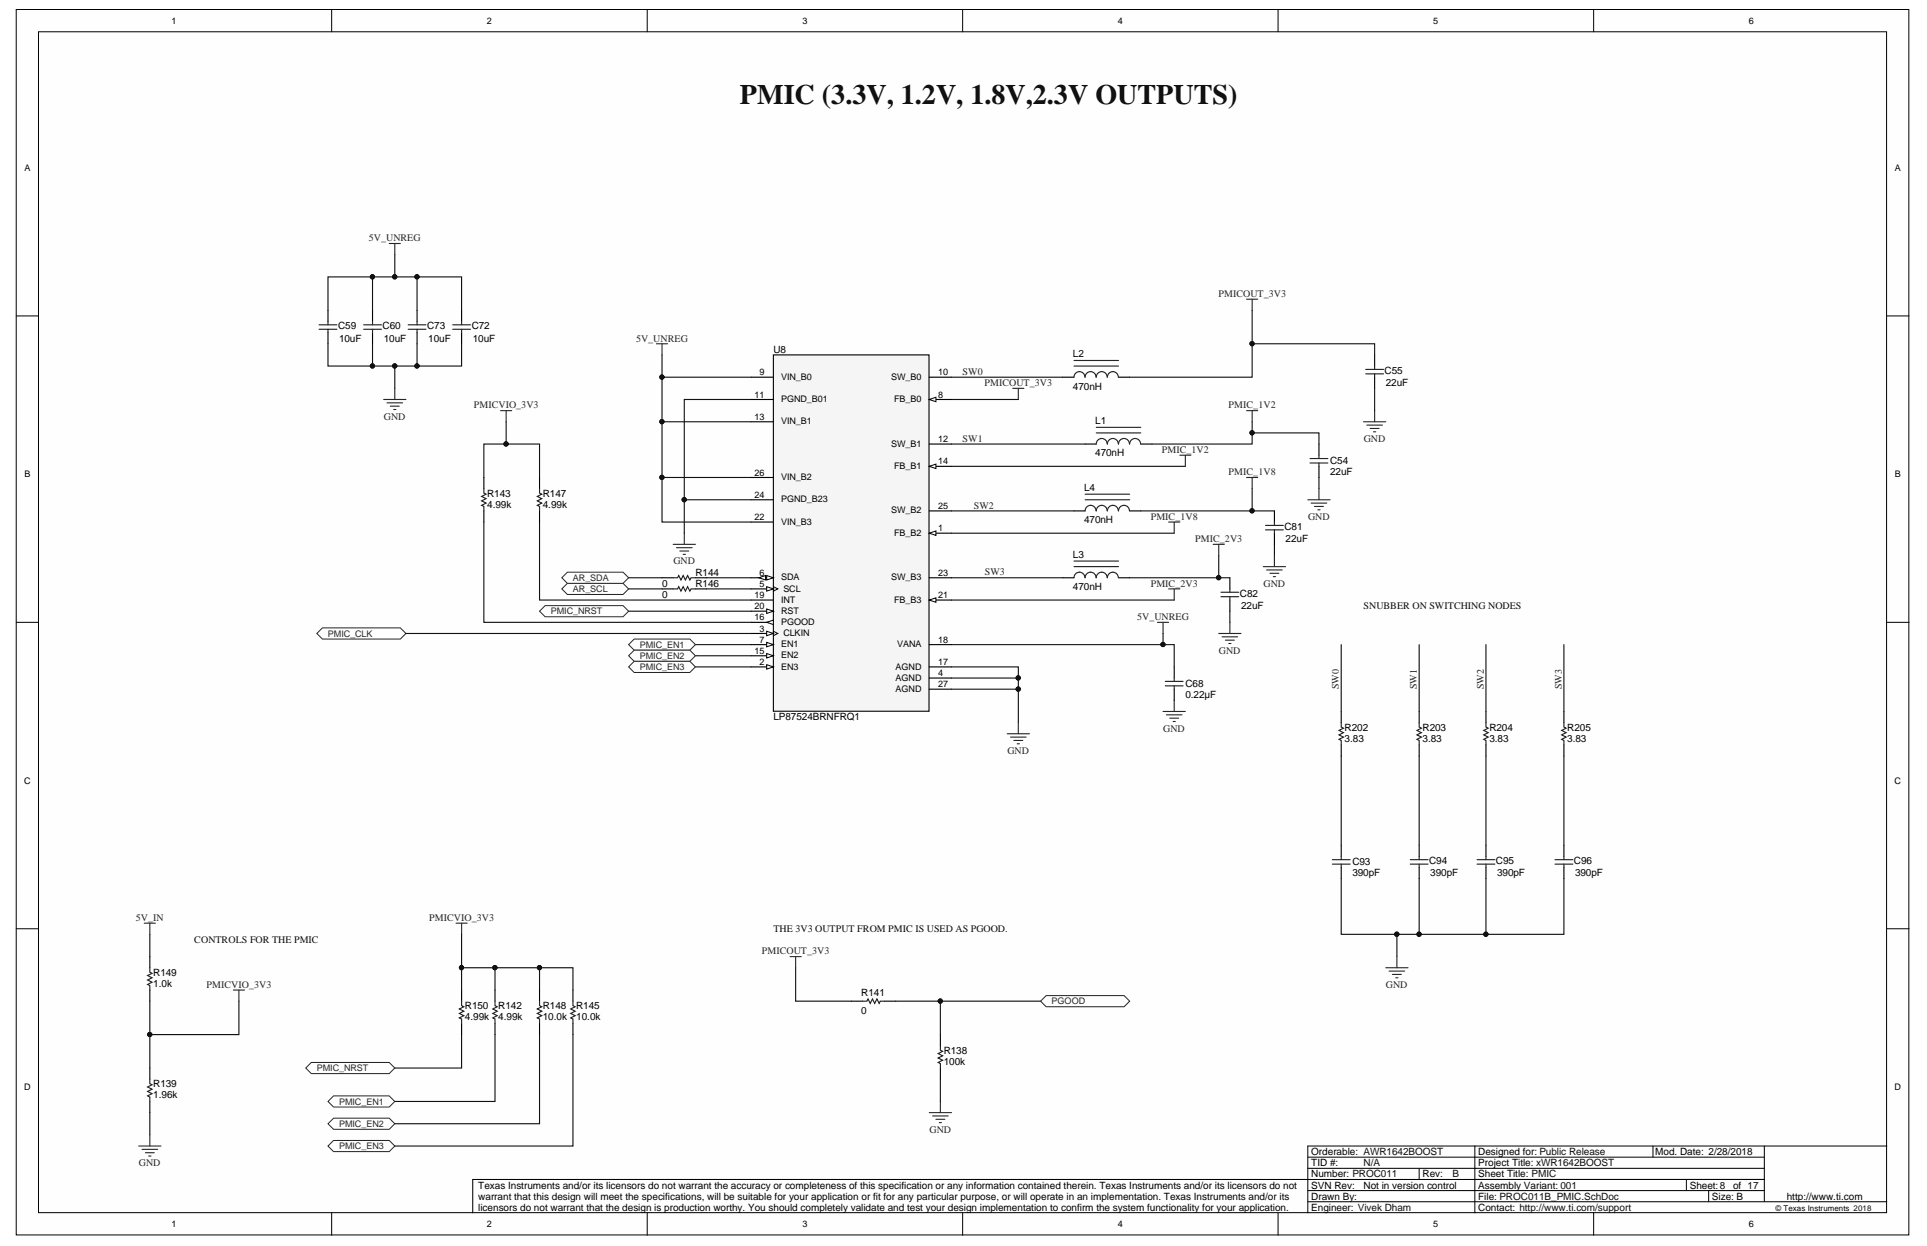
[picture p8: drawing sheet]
<svg xmlns="http://www.w3.org/2000/svg" width="432mm" height="279mm" viewBox="0 0 432 279" stroke-linecap="round" stroke-linejoin="round" font-family="sans-serif">
<defs><g id="words">
<text font-size="6.3" fill="#0e0e0e" x="165.8" y="23.2">PMIC (3.3V, 1.2V, 1.8V,2.3V OUTPUTS)</text>
<g font-size="2.2" fill="#262626">
<text x="82.7" y="54">5V_UNREG</text>
<text x="273" y="66.5">PMICOUT_3V3</text>
<text x="142.5" y="76.5">5V_UNREG</text>
<text x="215.7" y="84">SW0</text>
<text x="220.6" y="86.5">PMICOUT_3V3</text>
<text x="86" y="94">GND</text>
<text x="106.2" y="91.5">PMICVIO_3V3</text>
<text x="275.3" y="91.5">PMIC_1V2</text>
<text x="215.7" y="98.9">SW1</text>
<text x="260.3" y="101.4">PMIC_1V2</text>
<text x="305.6" y="98.9">GND</text>
<text x="275.3" y="106.4">PMIC_1V8</text>
<text x="218.2" y="113.9">SW2</text>
<text x="257.8" y="116.4">PMIC_1V8</text>
<text x="293.1" y="116.4">GND</text>
<text x="267.8" y="121.4">PMIC_2V3</text>
<text x="150.9" y="126.4">GND</text>
<text x="220.7" y="128.9">SW3</text>
<text x="257.8" y="131.4">PMIC_2V3</text>
<text x="283.1" y="131.4">GND</text>
<text x="254.8" y="138.9">5V_UNREG</text>
<text x="273.1" y="146.4">GND</text>
<text x="300" y="154.3" transform="rotate(-90 300 154.3)">SW0</text>
<text x="317.5" y="154.3" transform="rotate(-90 317.5 154.3)">SW1</text>
<text x="332.5" y="154.3" transform="rotate(-90 332.5 154.3)">SW2</text>
<text x="350" y="154.3" transform="rotate(-90 350 154.3)">SW3</text>
<text x="260.7" y="163.9">GND</text>
<text x="225.8" y="168.8">GND</text>
<text x="30.4" y="206.3">5V_IN</text>
<text x="96.2" y="206.3">PMICVIO_3V3</text>
<text x="170.7" y="213.7">PMICOUT_3V3</text>
<text x="46.3" y="221.2">PMICVIO_3V3</text>
<text x="310.6" y="221.2">GND</text>
<text x="208.3" y="253.7">GND</text>
<text x="31.1" y="261.1">GND</text>
</g>
<g font-size="2.2">
<text x="75.8" y="73.8">C59</text>
<text x="76" y="76.5">10uF</text>
<text x="85.7" y="73.8">C60</text>
<text x="86" y="76.5">10uF</text>
<text x="95.7" y="73.8">C73</text>
<text x="96" y="76.5">10uF</text>
<text x="105.7" y="73.8">C72</text>
<text x="105.9" y="76.5">10uF</text>
<text x="173.3" y="79">U8</text>
<text x="240.4" y="80">L2</text>
<text x="310.3" y="83.8">C55</text>
<text x="240.4" y="87.2">470nH</text>
<text x="310.5" y="86.5">22uF</text>
<text x="245.4" y="95">L1</text>
<text x="245.4" y="102.2">470nH</text>
<text x="298" y="106.5">22uF</text>
<text x="298" y="104">C54</text>
<text x="109.2" y="113.7">4.99k</text>
<text x="109.2" y="111.2">R143</text>
<text x="121.6" y="113.7">4.99k</text>
<text x="121.6" y="111.2">R147</text>
<text x="242.9" y="109.9">L4</text>
<text x="242.9" y="117.2">470nH</text>
<text x="287.8" y="118.7">C81</text>
<text x="240.4" y="124.9">L3</text>
<text x="288.1" y="121.4">22uF</text>
<text x="148.3" y="131.4">0</text>
<text x="155.8" y="128.9">R144</text>
<text x="155.8" y="131.4">R146</text>
<text x="148.3" y="133.9">0</text>
<text x="240.4" y="132.2">470nH</text>
<text x="277.8" y="133.7">C82</text>
<text x="278.1" y="136.4">22uF</text>
<text x="265.6" y="153.9">C68</text>
<text x="173.3" y="161.4">LP87524BRNFRQ1</text>
<text x="265.6" y="156.4">0.22µF</text>
<text x="301.3" y="166.1">3.83</text>
<text x="301.3" y="163.6">R202</text>
<text x="318.8" y="166.1">3.83</text>
<text x="318.8" y="163.6">R203</text>
<text x="333.7" y="166.1">3.83</text>
<text x="333.7" y="163.6">R204</text>
<text x="351.2" y="166.1">3.83</text>
<text x="351.2" y="163.6">R205</text>
<text x="303" y="196.3">390pF</text>
<text x="303" y="193.8">C93</text>
<text x="320.2" y="193.5">C94</text>
<text x="320.5" y="196.3">390pF</text>
<text x="335.2" y="193.5">C95</text>
<text x="335.5" y="196.3">390pF</text>
<text x="352.7" y="193.5">C96</text>
<text x="352.9" y="196.3">390pF</text>
<text x="34.3" y="221">1.0k</text>
<text x="34.3" y="218.5">R149</text>
<text x="104.2" y="226">R150</text>
<text x="111.7" y="226">R142</text>
<text x="121.6" y="226">R148</text>
<text x="129.1" y="226">R145</text>
<text x="193" y="227">0</text>
<text x="193" y="223">R141</text>
<text x="104.2" y="228.5">4.99k</text>
<text x="111.7" y="228.5">4.99k</text>
<text x="121.6" y="228.5">10.0k</text>
<text x="129.1" y="228.5">10.0k</text>
<text x="211.5" y="238.5">100k</text>
<text x="211.5" y="236">R138</text>
<text x="34.3" y="246">1.96k</text>
<text x="34.3" y="243.5">R139</text>
<text x="293.8" y="263.7">Number: PROC011</text>
<text x="293.8" y="261.2">TID #:</text>
<text x="293.8" y="258.7">Orderable: AWR1642BOOST</text>
<text x="318.8" y="263.7">Rev:</text>
<text x="331.2" y="263.7">Sheet Title: PMIC</text>
<text x="331.2" y="261.2">Project Title: xWR1642BOOST</text>
<text x="331.2" y="258.7">Designed for: Public Release</text>
<text x="370.9" y="258.7">Mod. Date: 2/28/2018</text>
<text x="107.2" y="266.2">Texas Instruments and/or its licensors do not warrant the accuracy or completeness of this specification or any information contained therein. Texas Instruments and/or its licensors do not</text>
<text x="107.2" y="268.7">warrant that this design will meet the specifications, will be suitable for your application or fit for any particular purpose, or will operate in an implementation. Texas Instruments and/or its</text>
<text x="293.8" y="268.7">Drawn By:</text>
<text x="293.8" y="266.2">SVN Rev:</text>
<text x="305.5" y="266.2">Not in version control</text>
<text x="331.2" y="268.7">File: PROC011B_PMIC.SchDoc</text>
<text x="331.2" y="266.2">Assembly Variant: 001</text>
<text x="378.6" y="266.2">Sheet:8</text>
<text x="383.6" y="268.7">Size: B</text>
<text x="388.4" y="266.2">of 17</text>
<text x="400.4" y="268.7">http://www.ti.com</text>
<text x="107.2" y="271.2">licensors do not warrant that the design is production worthy. You should completely validate and test your design implementation to confirm the system functionality for your application.</text>
<text x="293.8" y="271.2">Engineer: Vivek Dham</text>
<text x="331.2" y="271.2">Contact: http://www.ti.com/support</text>
</g>
<g font-size="2.2" fill="#0e0e0e">
<text x="305.5" y="136.4">SNUBBER ON SWITCHING NODES</text>
<text x="173.3" y="208.8">THE 3V3 OUTPUT FROM PMIC IS USED AS PGOOD.</text>
<text x="43.5" y="211.3">CONTROLS FOR THE PMIC</text>
<text x="305.5" y="261.2">N/A</text>
<text x="325.5" y="263.7">B</text>
</g>
<g font-size="2">
<text x="38.4" y="5.3">1</text>
<text x="109.1" y="5.3">2</text>
<text x="179.8" y="5.3">3</text>
<text x="250.5" y="5.3">4</text>
<text x="321.2" y="5.3">5</text>
<text x="391.9" y="5.3">6</text>
<text x="5.5" y="38.3">A</text>
<text x="424.6" y="38.3">A</text>
<text x="169.1" y="89.1">11</text>
<text x="170.2" y="84.1">9</text>
<text x="175" y="85">VIN_B0</text>
<text x="199.7" y="85">SW_B0</text>
<text x="210.2" y="89.1">8</text>
<text x="210.2" y="84.1">10</text>
<text x="169.1" y="94">13</text>
<text x="175" y="90">PGND_B01</text>
<text x="175" y="95">VIN_B1</text>
<text x="200.3" y="90">FB_B0</text>
<text x="199.7" y="100">SW_B1</text>
<text x="210.2" y="99">12</text>
<text x="5.5" y="106.9">B</text>
<text x="169.1" y="106.5">26</text>
<text x="175" y="107.5">VIN_B2</text>
<text x="200.3" y="105">FB_B1</text>
<text x="210.2" y="104">14</text>
<text x="424.6" y="106.9">B</text>
<text x="169.1" y="111.5">24</text>
<text x="175" y="112.5">PGND_B23</text>
<text x="169.1" y="116.5">22</text>
<text x="175" y="117.5">VIN_B3</text>
<text x="199.7" y="115">SW_B2</text>
<text x="200.3" y="120">FB_B2</text>
<text x="210.2" y="119">1</text>
<text x="210.2" y="114">25</text>
<text x="170.2" y="131.5">5</text>
<text x="170.2" y="129">6</text>
<text x="175" y="130">SDA</text>
<text x="199.7" y="130">SW_B3</text>
<text x="210.2" y="129">23</text>
<text x="169.1" y="134">19</text>
<text x="169.1" y="136.5">20</text>
<text x="175" y="135">INT</text>
<text x="175" y="137.5">RST</text>
<text x="175.5" y="132.5">SCL</text>
<text x="200.3" y="135">FB_B3</text>
<text x="210.2" y="134">21</text>
<text x="169.1" y="138.9">16</text>
<text x="170.2" y="141.4">3</text>
<text x="170.2" y="143.9">7</text>
<text x="175" y="140">PGOOD</text>
<text x="175.5" y="142.5">CLKIN</text>
<text x="210.2" y="143.9">18</text>
<text x="169.1" y="146.4">15</text>
<text x="170.2" y="148.9">2</text>
<text x="175" y="149.9">EN3</text>
<text x="175" y="145">EN1</text>
<text x="175" y="147.4">EN2</text>
<text x="200.7" y="149.9">AGND</text>
<text x="201" y="145">VANA</text>
<text x="210.2" y="148.9">17</text>
<text x="200.7" y="152.4">AGND</text>
<text x="200.7" y="154.9">AGND</text>
<text x="210.2" y="151.4">4</text>
<text x="210.2" y="153.9">27</text>
<text x="5.4" y="175.5">C</text>
<text x="424.5" y="175.5">C</text>
<text x="5.4" y="244.1">D</text>
<text x="424.5" y="244.1">D</text>
<text x="38.4" y="274.8">1</text>
<text x="109.1" y="274.8">2</text>
<text x="179.8" y="274.8">3</text>
<text x="250.5" y="274.8">4</text>
<text x="321.2" y="274.8">5</text>
<text x="391.9" y="274.8">6</text>
</g>
<g font-size="2" fill="#262626">
<text x="128.4" y="130.1">AR_SDA</text>
<text x="123.4" y="137.6">PMIC_NRST</text>
<text x="128.4" y="132.6">AR_SCL</text>
<text x="73.5" y="142.6">PMIC_CLK</text>
<text x="143.4" y="145.1">PMIC_EN1</text>
<text x="143.4" y="147.6">PMIC_EN2</text>
<text x="143.4" y="150.1">PMIC_EN3</text>
<text x="235.6" y="224.9">PGOOD</text>
<text x="71" y="239.9">PMIC_NRST</text>
<text x="76" y="247.4">PMIC_EN1</text>
<text x="76" y="252.4">PMIC_EN2</text>
<text x="76" y="257.3">PMIC_EN3</text>
</g>
<text font-size="1.8" x="397.8" y="271.3">© Texas Instruments 2018</text>
</g></defs>
<g fill="#fefefe" stroke="#000" stroke-width=".22">
<path d="M3.6 2.1h424.1v274.5h-424.1z"/>
<path d="M8.6 7.1h414.1v264.5h-414.1z"/>
</g>
<g fill="none" stroke="#000" stroke-width=".22">
<path d="M74.3 2.1v5M145 2.1v5M215.7 2.1v5M286.4 2.1v5M357.1 2.1v5M3.6 70.8h5M422.8 70.8h5M3.6 139.4h5M422.8 139.4h5M3.6 208h5M422.8 208h5M293.1 259.2h102.2"/>
<path d="M330.5 256.7h-37.4v14.9M370.4 256.7v2.5M395.3 256.7v12.4M422.8 256.7h-92.3v14.9M74.3 271.6v5M145 271.6v5M215.7 271.6v5M286.4 271.6v5M293.1 269.1h129.7M293.1 266.6h102.2M293.1 261.6h102.2M318 261.6v2.5"/>
<path d="M357.1 271.6v5M377.9 264.1v2.5M382.9 266.6v2.5M395.3 264.1h-289.4v7.5"/>
</g>
<g fill="none" stroke="#0e0e0e" stroke-width=".25">
<path d="M88.5 57v5M83.5 62v7.5M93.5 62v7.5M88.5 82v5M140.9 131.9h7.4M158.3 131.9h10M300.5 144.4v14.9M318 144.4v14.9M333 144.4v14.9M350.4 144.4v14.9M300.5 169.3v20M333 169.3v20"/>
<path d="M350.4 169.3v20M318 196.8v12.4M110.9 216.7v5M120.9 216.7v5M178.3 216.7v7.5h12.5M313 209.2v5M103.4 231.7v7.5h-14.9M110.9 231.7v15h-22.4M120.9 231.7v20h-32.4M128.4 231.7v25h-39.9M200.7 224.2h10v7.5M210.7 224.2h22.5"/>
<path d="M210.7 241.7v5"/>
</g>
<g fill="#0e0e0e" stroke="#0e0e0e" stroke-width=".22">
<circle cx="93.4" cy="62" r=".47"/>
<circle cx="83.5" cy="62" r=".47"/>
<circle cx="88.4" cy="62" r=".47"/>
<circle cx="88.4" cy="82" r=".47"/>
<circle cx="120.9" cy="216.7" r=".47"/>
<circle cx="110.9" cy="216.7" r=".47"/>
<circle cx="210.7" cy="224.2" r=".47"/>
<circle cx="318" cy="209.2" r=".47"/>
<circle cx="313" cy="209.2" r=".47"/>
</g>
<g fill="none" stroke="#262626" stroke-width=".25">
<path d="M87.2 54.5h2.5M88.5 54.5v2.5M279.3 67h2.5M280.6 67v2.5M86 89.5h5M86.7 90.2h3.5M87.5 91h2M88.2 91.7h.5M88.5 87v2.5M279.3 92h2.5M280.6 92v2.5M279.3 106.9h2.5"/>
<path d="M280.6 106.9v2.5M271.8 121.9h2.5M273.1 121.9v2.5M275.6 139.4v2.5M273.1 141.9h5M273.8 142.6h3.5M274.6 143.4h2M275.3 144.1h.5M102.2 206.8h2.5M103.4 206.8v2.4M177 214.2h2.5M178.3 214.2v2.5"/>
<path d="M310.5 216.7h5M311.3 217.5h3.5M312 218.2h2M312.8 219h.5M313 214.2v2.5M208.2 249.2h5M209 249.9h3.5M209.7 250.7h2M210.5 251.4h.5M210.7 246.7v2.5"/>
</g>
<path d="M127.1 130.6h12.5l1.3 1.3-1.3 1.2h-12.5l-1.2-1.2z" fill-rule="evenodd" fill="#fefefe" stroke="#262626" stroke-width=".22"/>
<path d="M140.9 136.9h27.4" fill="none" stroke="#0e0e0e" stroke-width=".25"/>
<g fill="#fefefe" stroke="#262626" stroke-width=".22">
<path d="M122.1 135.6h17.5l1.3 1.3-1.3 1.2h-17.5l-1.2-1.2z" fill-rule="evenodd"/>
<path d="M72.2 140.6h17.5l1.3 1.3-1.3 1.2h-17.5l-1.2-1.2z" fill-rule="evenodd"/>
</g>
<path d="M155.8 144.4h12.5M155.8 146.9h12.5M155.8 149.4h12.5" fill="none" stroke="#0e0e0e" stroke-width=".25"/>
<g fill="#fefefe" stroke="#262626" stroke-width=".22">
<path d="M142.1 143.1h12.5l1.2 1.3-1.2 1.2h-12.5l-1.2-1.2z" fill-rule="evenodd"/>
<path d="M142.1 145.6h12.5l1.2 1.3-1.2 1.2h-12.5l-1.2-1.2z" fill-rule="evenodd"/>
<path d="M142.1 148.1h12.5l1.2 1.3-1.2 1.2h-12.5l-1.2-1.2z" fill-rule="evenodd"/>
</g>
<path d="M147.1 77h2.5M148.3 77v2.5M153.3 119.4v2.5M150.8 121.9h5M151.6 122.7h3.5M152.3 123.4h2M153.1 124.2h.5" fill="none" stroke="#262626" stroke-width=".25"/>
<path d="M148.3 79.5v5h20M148.3 84.5v10h20M148.3 94.5v22.4h20M148.3 106.9h20M153.3 111.9h15M140.9 129.4h7.4M158.3 129.4h10" fill="none" stroke="#0e0e0e" stroke-width=".25"/>
<g fill="#0e0e0e" stroke="#0e0e0e" stroke-width=".22">
<circle cx="148.3" cy="84.5" r=".47"/>
<circle cx="148.3" cy="94.4" r=".47"/>
<circle cx="148.3" cy="106.9" r=".47"/>
<circle cx="153.3" cy="111.9" r=".47"/>
</g>
<path d="M127.1 128.1h12.5l1.3 1.3-1.3 1.2h-12.5l-1.2-1.2z" fill-rule="evenodd" fill="#fefefe" stroke="#262626" stroke-width=".22"/>
<g fill="none" stroke="#0e0e0e" stroke-width=".25">
<path d="M280.6 77h27.4v2.5M113.4 94.5v4.9M213.2 84.5h25M213.2 99.4h30M280.6 97h14.9v2.4M108.4 116.9v22.5h59.9M108.4 106.9v-7.5h12.5v7.5M120.9 116.9v17.5h47.4M213.2 114.4h27.5M280.6 109.4v5h-25M280.6 114.4h5M295.5 106.9v2.5"/>
<path d="M213.2 129.4h25M273.1 124.4v5h-20M273.1 129.4h2.5M275.6 136.9v2.5M285.6 121.9v2.5M213.2 149.4h15v2.5M213.2 151.9h15v9.9M213.2 154.3h15M213.2 144.4h47.4M260.6 141.9v2.5h2.5v5M33.6 209.2v5M103.4 209.2v7.5"/>
<path d="M33.6 224.2v15M53.5 224.2v7.5h-19.9M33.6 249.2v5"/>
</g>
<g fill="#0e0e0e" stroke="#0e0e0e" stroke-width=".22">
<circle cx="228.2" cy="151.8" r=".47"/>
<circle cx="228.2" cy="154.3" r=".47"/>
<circle cx="113.4" cy="99.4" r=".47"/>
<circle cx="280.6" cy="77" r=".47"/>
<circle cx="280.6" cy="96.9" r=".47"/>
<circle cx="280.6" cy="114.4" r=".47"/>
<circle cx="260.6" cy="144.3" r=".47"/>
<circle cx="273.1" cy="129.4" r=".47"/>
<circle cx="33.6" cy="231.7" r=".47"/>
<circle cx="103.4" cy="216.7" r=".47"/>
</g>
<g fill="none" stroke="#262626" stroke-width=".25">
<path d="M112.2 92h2.5M113.4 92v2.5M305.5 94.5h5M306.3 95.2h3.5M307 96h2M307.8 96.7h.5M308 92v2.5M293.1 111.9h4.9M293.8 112.7h3.5M294.6 113.4h1.9M295.3 114.2h.5M295.5 109.4v2.5"/>
<path d="M259.4 139.4h2.5M260.6 139.4v2.5M283.1 126.9h5M283.8 127.6h3.5M284.6 128.4h2M285.3 129.1h.5M285.6 124.4v2.5M260.6 159.3h5M263.1 156.8v2.5M225.7 164.3h5M226.4 165.1h3.5M227.2 165.8h2"/>
<path d="M227.9 166.6h.5M228.2 161.8v2.5M261.4 160.1h3.5M262.1 160.8h2M262.9 161.6h.5M32.3 206.8h2.5M33.6 206.8v2.4M52.3 221.7h2.5M53.5 221.7v2.5M31.1 256.7h5M31.8 257.4h3.5M32.6 258.2h2"/>
<path d="M33.3 258.9h.5M33.6 254.2v2.5"/>
</g>
<path d="M234.4 223h17.5l1.2 1.2-1.2 1.3h-17.5l-1.2-1.3z" fill-rule="evenodd" fill="#fefefe" stroke="#262626" stroke-width=".22"/>
<path d="M261.9 116.9h2.5M263.1 116.9v2.5M264.4 101.9h2.5M265.6 101.9v2.5M261.9 131.9h2.5M263.1 131.9v2.5" fill="none" stroke="#262626" stroke-width=".25"/>
<path d="M213.2 104.4h52.4" fill="none" stroke="#0e0e0e" stroke-width=".25"/>
<g fill="#fefefe" stroke="#262626" stroke-width=".22">
<path d="M74.7 245.4h12.5l1.3 1.3-1.3 1.2h-12.5l-1.2-1.2z" fill-rule="evenodd"/>
<path d="M74.7 250.4h12.5l1.3 1.3-1.3 1.2h-12.5l-1.2-1.2z" fill-rule="evenodd"/>
<path d="M74.7 255.4h12.5l1.3 1.3-1.3 1.2h-12.5l-1.2-1.2z" fill-rule="evenodd"/>
<path d="M69.8 237.9h17.4l1.3 1.3-1.3 1.2h-17.4l-1.3-1.2z" fill-rule="evenodd"/>
</g>
<path d="M226.9 87h2.5M228.2 87v2.5" fill="none" stroke="#262626" stroke-width=".25"/>
<path d="M73.5 77v5h29.9v-5M73.5 69.5v-7.5h29.9v7.5M83.5 77v5M93.5 77v5M280.6 69.5v15h-27.5M213.2 89.5h15M213.2 119.4h49.9M213.2 134.4h49.9M318 169.3v20M300.5 196.8v12.4h49.9v-12.4M333 196.8v12.4" fill="none" stroke="#0e0e0e" stroke-width=".25"/>
<g fill="#0e0e0e" stroke="#0e0e0e" stroke-width=".22">
<circle cx="83.5" cy="82" r=".47"/>
<circle cx="88.4" cy="82" r=".47"/>
<circle cx="93.4" cy="82" r=".47"/>
<circle cx="83.5" cy="62" r=".47"/>
<circle cx="88.4" cy="62" r=".47"/>
<circle cx="93.4" cy="62" r=".47"/>
<circle cx="332.9" cy="209.2" r=".47"/>
<circle cx="313" cy="209.2" r=".47"/>
<circle cx="318" cy="209.2" r=".47"/>
<circle cx="280.6" cy="77" r=".47"/>
</g>
<g fill="none" stroke="#000" stroke-width=".25">
<path d="M73.5 69.5v2.5M73.5 74.5v2.5M83.5 69.5v2.5M83.5 74.5v2.5M93.5 69.5v2.5M93.5 74.5v2.5M103.4 69.5v2.5M103.4 74.5v2.5M308 79.5v2.5M238.2 84.5h2.5M243.2 99.4h2.4M250.6 84.5h2.5"/>
<path d="M255.6 99.4h2.5M295.5 99.4v2.5M308 84.5v2.5M240.7 114.4h2.5M253.1 114.4h2.5M285.6 114.4v2.5M285.6 119.4v2.5M295.5 104.4v2.5M238.2 129.4h2.5M250.6 129.4h2.5M275.6 129.4v2.5M275.6 134.4v2.5"/>
<path d="M300.5 189.3v2.5M300.5 194.3v2.5M318 189.3v2.5M318 194.3v2.5M333 189.3v2.5M333 194.3v2.5M350.4 189.3v2.5M350.4 194.3v2.5"/>
</g>
<g fill="none" stroke="#1c1c1c" stroke-width=".25">
<path d="M71.5 73.7h4M71.5 72.7h4M73.5 72v.7M73.5 73.7v.8M81.5 73.7h4M81.5 72.7h4M83.5 72v.7M83.5 73.7v.8M91.5 73.7h4M91.5 72.7h4M93.5 72v.7M93.5 73.7v.8"/>
<path d="M101.4 73.7h4M101.4 72.7h4M103.4 72v.7M103.4 73.7v.8M240.7 82h9.9M240.7 80.7h9.9M243.1 84.5a1.22 1.22 0 0 0-1.2-1.3 1.22 1.22 0 0 0-1.2 1.3M245.6 84.5a1.22 1.22 0 0 0-1.2-1.3 1.22 1.22 0 0 0-1.2 1.3M245.6 97h10M245.6 95.7h10M248.1 99.4a1.22 1.22 0 0 0-1.2-1.2 1.22 1.22 0 0 0-1.3 1.2M248.1 84.5a1.22 1.22 0 0 0-1.2-1.3 1.22 1.22 0 0 0-1.3 1.3"/>
<path d="M250.6 99.4a1.22 1.22 0 0 0-1.2-1.2 1.22 1.22 0 0 0-1.3 1.2M250.6 84.5a1.22 1.22 0 0 0-1.2-1.3 1.22 1.22 0 0 0-1.3 1.3M253.1 99.4a1.22 1.22 0 0 0-1.2-1.2 1.22 1.22 0 0 0-1.3 1.2M255.6 99.4a1.22 1.22 0 0 0-1.2-1.2 1.22 1.22 0 0 0-1.3 1.2M306 83.7h4M306 82.7h4M308 82v.7M308 83.7v.8M243.2 111.9h9.9M243.2 110.7h9.9M245.6 114.4a1.22 1.22 0 0 0-1.2-1.2 1.22 1.22 0 0 0-1.2 1.2M248.1 114.4a1.22 1.22 0 0 0-1.2-1.2 1.22 1.22 0 0 0-1.3 1.2"/>
<path d="M250.6 114.4a1.22 1.22 0 0 0-1.2-1.2 1.22 1.22 0 0 0-1.3 1.2M253.1 114.4a1.22 1.22 0 0 0-1.2-1.2 1.22 1.22 0 0 0-1.3 1.2M283.6 118.7h4M283.6 117.7h4M285.6 116.9v.8M285.6 118.7v.7M293.6 103.7h3.9M293.6 102.7h3.9M295.5 101.9v.8M295.5 103.7v.7M240.7 126.9h9.9M240.7 125.7h9.9"/>
<path d="M243.1 129.4a1.22 1.22 0 0 0-1.2-1.3 1.22 1.22 0 0 0-1.2 1.3M245.6 129.4a1.22 1.22 0 0 0-1.2-1.3 1.22 1.22 0 0 0-1.2 1.3M248.1 129.4a1.22 1.22 0 0 0-1.2-1.3 1.22 1.22 0 0 0-1.3 1.3M250.6 129.4a1.22 1.22 0 0 0-1.2-1.3 1.22 1.22 0 0 0-1.3 1.3M273.6 133.6h4M273.6 132.6h4M275.6 131.9v.7M275.6 133.6v.8M298.5 193.5h4M298.5 192.5h4M300.5 191.8v.7M300.5 193.5v.8"/>
<path d="M316 193.5h4M316 192.5h4M318 191.8v.7M318 193.5v.8M331 193.5h4M331 192.5h4M333 191.8v.7M333 193.5v.8M348.4 193.5h4M348.4 192.5h4M350.4 191.8v.7M350.4 193.5v.8"/>
</g>
<path d="M173.3 79.5h34.9v79.8h-34.9z" fill="#f5f5f5" stroke="#000" stroke-width=".25"/>
<path d="M208.2 119.4h5" fill="none" stroke="#000" stroke-width=".25"/>
<path d="M208.2 119.4l1.5-.5v1z" fill="#fefefe"/>
<path d="M208.2 119.4l1.5-.5v1z" fill="none" stroke="#000" stroke-width=".22"/>
<path d="M168.3 149.4h5" fill="none" stroke="#000" stroke-width=".25"/>
<path d="M171.8 148.9l1.5 .5-1.5 .5z" fill="#fefefe"/>
<path d="M171.8 148.9l1.5 .5-1.5 .5zM173.3 141.4l1 .5-1 .5" fill="none" stroke="#000" stroke-width=".22"/>
<path d="M168.3 141.9h5" fill="none" stroke="#000" stroke-width=".25"/>
<path d="M171.8 141.4l1.5 .5-1.5 .5z" fill="#fefefe"/>
<path d="M173.3 131.4l1 .5-1 .5M171.8 141.4l1.5 .5-1.5 .5z" fill="none" stroke="#000" stroke-width=".22"/>
<path d="M168.3 131.9h5M208.2 151.9h5" fill="none" stroke="#000" stroke-width=".25"/>
<path d="M171.8 131.4l1.5 .5-1.5 .5z" fill="#fefefe"/>
<path d="M171.8 131.4l1.5 .5-1.5 .5z" fill="none" stroke="#000" stroke-width=".22"/>
<path d="M168.3 129.4h5" fill="none" stroke="#000" stroke-width=".25"/>
<path d="M171.8 128.9l1.5 .5-1.5 .5z" fill="#fefefe"/>
<path d="M171.8 128.9l1.5 .5-1.5 .5z" fill="none" stroke="#000" stroke-width=".22"/>
<path d="M170.1 129.4l1.4-.5v1z" fill="#fefefe"/>
<path d="M170.1 129.4l1.4-.5v1z" fill="none" stroke="#000" stroke-width=".22"/>
<path d="M168.3 144.4h5" fill="none" stroke="#000" stroke-width=".25"/>
<path d="M171.8 143.9l1.5 .5-1.5 .5z" fill="#fefefe"/>
<path d="M171.8 143.9l1.5 .5-1.5 .5z" fill="none" stroke="#000" stroke-width=".22"/>
<path d="M208.2 89.5h5" fill="none" stroke="#000" stroke-width=".25"/>
<path d="M208.2 89.5l1.5-.5v1z" fill="#fefefe"/>
<path d="M208.2 89.5l1.5-.5v1z" fill="none" stroke="#000" stroke-width=".22"/>
<path d="M168.3 84.5h5M168.3 89.5h5M168.3 94.5h5M208.2 84.5h5M208.2 99.4h5M208.2 104.4h5" fill="none" stroke="#000" stroke-width=".25"/>
<path d="M208.2 104.4l1.5-.5v1z" fill="#fefefe"/>
<path d="M208.2 104.4l1.5-.5v1z" fill="none" stroke="#000" stroke-width=".22"/>
<path d="M168.3 146.9h5" fill="none" stroke="#000" stroke-width=".25"/>
<path d="M171.8 146.4l1.5 .5-1.5 .5z" fill="#fefefe"/>
<path d="M171.8 146.4l1.5 .5-1.5 .5z" fill="none" stroke="#000" stroke-width=".22"/>
<path d="M168.3 139.4h5" fill="none" stroke="#000" stroke-width=".25"/>
<path d="M171.8 139.4l1.5-.5v1z" fill="#fefefe"/>
<path d="M171.8 139.4l1.5-.5v1z" fill="none" stroke="#000" stroke-width=".22"/>
<path d="M168.3 134.4h5M168.3 136.9h5M208.2 149.4h5M208.2 144.4h5" fill="none" stroke="#000" stroke-width=".25"/>
<path d="M171.8 136.4l1.5 .5-1.5 .5z" fill="#fefefe"/>
<path d="M171.8 136.4l1.5 .5-1.5 .5z" fill="none" stroke="#000" stroke-width=".22"/>
<path d="M208.2 134.4h5" fill="none" stroke="#000" stroke-width=".25"/>
<path d="M208.2 134.4l1.5-.5v1z" fill="#fefefe"/>
<path d="M208.2 134.4l1.5-.5v1z" fill="none" stroke="#000" stroke-width=".22"/>
<g fill="none" stroke="#000" stroke-width=".25">
<path d="M108.4 106.9v2.5M108.4 114.4v2.5M120.9 106.9v2.5M120.9 114.4v2.5M168.3 116.9h5M168.3 111.9h5M168.3 106.9h5M208.2 114.4h5M148.3 129.4h2.5M148.3 131.9h2.5M155.8 129.4h2.5M155.8 131.9h2.5"/>
<path d="M208.2 129.4h5M208.2 154.3h5M263.1 149.4v2.5M263.1 154.3v2.5M300.5 159.3v2.5M318 159.3v2.5M333 159.3v2.5M350.4 159.3v2.5M300.5 166.8v2.5M318 166.8v2.5M333 166.8v2.5M350.4 166.8v2.5"/>
<path d="M33.6 214.2v2.5M33.6 221.7v2.5M33.6 239.2v2.5M103.4 221.7v2.5M103.4 229.2v2.5M110.9 221.7v2.5M110.9 229.2v2.5M120.9 221.7v2.5M120.9 229.2v2.5M128.4 221.7v2.5M128.4 229.2v2.5M190.8 224.2h2.5"/>
<path d="M198.2 224.2h2.5M210.7 231.7v2.5M210.7 239.2v2.5M33.6 246.7v2.5"/>
</g>
<g fill="none" stroke="#1c1c1c" stroke-width=".25">
<path d="M108.4 109.4v1l.5 .3-1 .5 1 .5-1 .5 1 .5-1 .5 .5 .2v1M120.9 109.4v1l.5 .3-1 .5 1 .5-1 .5 1 .5-1 .5 .5 .2v1M150.8 129.4h1l.3-.5 .5 1 .5-1 .5 1 .5-1 .5 1 .2-.5h1M150.8 131.9h1l.3-.5 .5 1 .5-1 .5 1 .5-1 .5 1 .2-.5h1M261.1 153.6h4M261.1 152.6h4M263.1 151.9v.7M263.1 153.6v.7M300.5 161.8v1l.5 .3-1 .5 1 .5-1 .5 1 .5-1 .5 .5 .2v1M318 161.8v1l.5 .3-1 .5 1 .5-1 .5 1 .5-1 .5 .5 .2v1M333 161.8v1l.5 .3-1 .5 1 .5-1 .5 1 .5-1 .5 .5 .2v1M350.4 161.8v1l.5 .3-1 .5 1 .5-1 .5 1 .5-1 .5 .5 .2v1"/>
<path d="M33.6 216.7v1l.5 .3-1 .5 1 .5-1 .5 1 .5-1 .5 .5 .2v1M103.4 224.2v1l.5 .3-1 .5 1 .5-1 .5 1 .5-1 .5 .5 .2v1M110.9 224.2v1l.5 .3-1 .5 1 .5-1 .5 1 .5-1 .5 .5 .2v1M120.9 224.2v1l.5 .3-1 .5 1 .5-1 .5 1 .5-1 .5 .5 .2v1M128.4 224.2v1l.5 .3-1 .5 1 .5-1 .5 1 .5-1 .5 .5 .2v1M193.3 224.2h1l.2-.5 .5 1 .5-1 .5 1 .5-1 .5 1 .2-.5h1M210.7 234.2v1l.5 .2-1 .5 1 .5-1 .5 1 .5-1 .5 .5 .3v1M33.6 241.7v1l.5 .2-1 .5 1 .5-1 .5 1 .5-1 .5 .5 .3v1"/>
</g>
<path d="M168.3 89.5h-15v29.9M280.6 94.5v4.9h-22.5M308 87v5M91 141.9h77.3M103.4 221.7v-5h25v5" fill="none" stroke="#0e0e0e" stroke-width=".25"/>
<g fill="#0e0e0e" stroke="#0e0e0e" stroke-width=".22">
<circle cx="153.3" cy="111.9" r=".47"/>
<circle cx="280.6" cy="96.9" r=".47"/>
<circle cx="103.4" cy="216.7" r=".47"/>
<circle cx="110.9" cy="216.7" r=".47"/>
<circle cx="120.9" cy="216.7" r=".47"/>
</g>
<use href="#words"/>
</svg>
